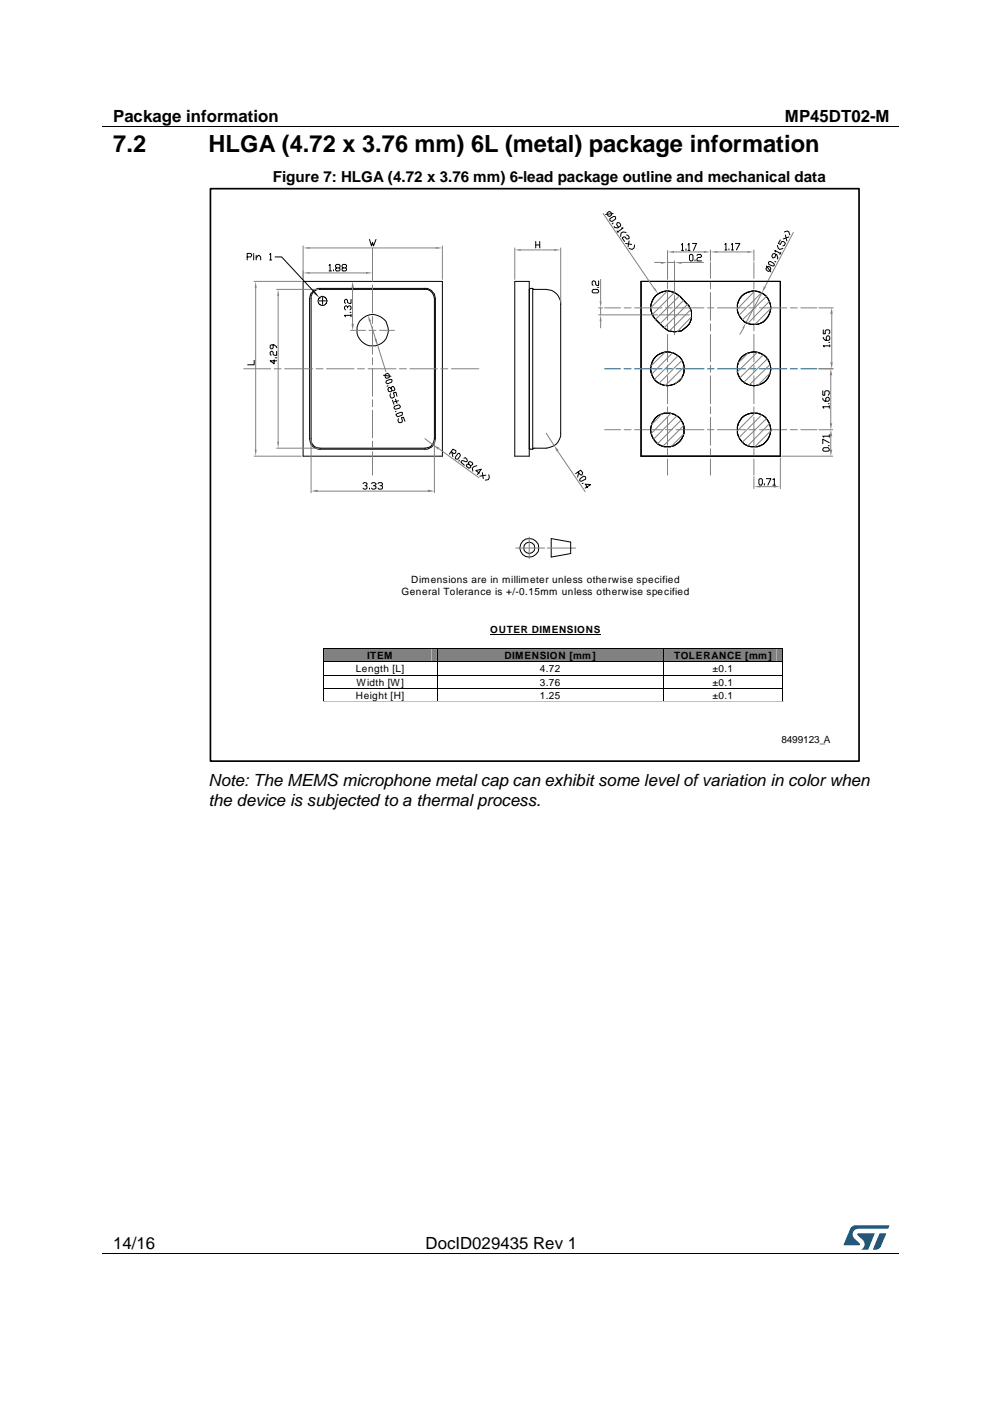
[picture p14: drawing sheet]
<svg xmlns="http://www.w3.org/2000/svg" width="210mm" height="297mm" viewBox="0 0 210 297" stroke-linecap="round" stroke-linejoin="round" font-family="sans-serif">
<defs><g id="words">
<g font-size="5">
<text x="23.7" y="31.9">7.2</text>
<text x="43.7" y="31.9">HLGA (4.72 x 3.76 mm) 6L (metal) package information</text>
</g>
<g font-size="3.5">
<text x="23.7" y="25.5">Package information</text>
<text x="164.3" y="25.5">MP45DT02-M</text>
<text x="43.7" y="164.5">Note: The MEMS microphone metal cap can exhibit some level of variation in color when</text>
<text x="43.7" y="168.6">the device is subjected to a thermal process.</text>
<text x="23.7" y="261.5">14/16</text>
<text x="89.1" y="261.5">DocID029435 Rev 1</text>
</g>
<text font-size="3.2" x="57.1" y="38">Figure 7: HLGA (4.72 x 3.76 mm) 6-lead package outline and mechanical data</text>
<g font-size="2.1">
<text x="84" y="124.6">General Tolerance is +/-0.15mm unless otherwise specified</text>
<text x="86.1" y="122">Dimensions are in millimeter unless otherwise specified</text>
<text x="76.9" y="137.9">ITEM</text>
<text x="102.7" y="132.5">OUTER DIMENSIONS</text>
<text x="105.6" y="137.9">DIMENSION [mm]</text>
<text x="141.2" y="137.9">TOLERANCE [mm]</text>
<text x="74.5" y="140.7">Length [L]</text>
<text x="74.7" y="143.5">Width [W]</text>
<text x="113" y="143.5">3.76</text>
<text x="113" y="140.7">4.72</text>
<text x="149.2" y="140.7">±0.1</text>
<text x="149.2" y="143.5">±0.1</text>
<text x="74.5" y="146.2">Height [H]</text>
<text x="113" y="146.2">1.25</text>
<text x="149.2" y="146.2">±0.1</text>
<text x="163.6" y="155.5">8499123_A</text>
</g>
</g></defs>
<path d="M21.5 26.5h166.7M21.5 262.4h166.7" fill="none" stroke="#000" stroke-width=".21"/>
<path d="M104.9 26.4h.1v.1h-.1zM61.6 262.3h.1v.2h-.1zM148 262.3h.1v.2h-.1z" fill="#000"/>
<g fill="#005288">
<path d="M178.2 256.9l.6-.4h.4h7l-.3 .7h-6.1a1.18 1.18 0 0 0-1.2 .7 1.18 1.18 0 0 0 .2 1.3l1.2 1.1v.3h-3.3z"/>
<path d="M184.2 258.2h1.3l-1 2.6a1.31 1.31 0 0 1-1.7 .7z"/>
<path d="M179.6 258.2h3.6l-1.5 3.4h-1.4a1.29 1.29 0 0 0 .4-2l-1.1-1.1z"/>
</g>
<g fill="none" stroke="#000" stroke-width=".21">
<path d="M63.5 58.9h29.1v36.6h-29.1zM107.8 58.9h3v36.6h-3zM65.7 60.8l.9-.4h22.4a2.1 2.1 0 0 1 2.2 2.1v29.3a2.13 2.13 0 0 1-2.2 2.2h-22a2.1 2.1 0 0 1-2.2-2.2v-29.3a1.99 1.99 0 0 1 .9-1.7zM65.7 61.1l.8-.5h22.5a1.96 1.96 0 0 1 2 1.9v29.3a1.96 1.96 0 0 1-2 2h-22a1.8 1.8 0 0 1-1.9-2v-29.8zM111.5 60.4h-.5l-.2 .2M111.5 60.4l.2 .2a10.8 10.8 0 0 1 3.8 .2 3.2 3.2 0 0 1 1.9 2.9v27a3 3 0 0 1-3 3.1h-2.7l-.2 .2M111.5 60.4v33.6M110.8 93.9l.7 .1"/>
<circle cx="78.1" cy="69.1" r="3.3"/>
</g>
<g fill="none" stroke="#818181" stroke-width=".21">
<path d="M63.5 51.5v7M64.8 51.9h26.5M78 51.9v4.8M78 57.4v1.5M78 59.6v5.9M92.6 51.5v7M51 77.2h5.7M57.4 77.2h1.5M59.6 77.2h5.9M66.2 77.2h1.4M68.4 77.2h5.7M73.4 69.1h3.1"/>
<path d="M74.9 77.2h1.4M77.1 77.2h5.8M77.3 69.1h1.4M78 66.2v1.5M78 68.4v5.8M78 74.9v1.5M78 77.1v5.8M79.5 69.1h3.1M83.6 77.2h1.5M85.8 77.2h5.8M92.3 77.2h1.5M94.5 77.2h5.8"/>
<path d="M78 83.7v1.4M78 85.9v5.7M78 92.3v1.5M78 94.5v5"/>
</g>
<g fill="#818181">
<path d="M63.5 51.9l1.3-.2v.4z"/>
<path d="M91.3 51.7l1.3 .2-1.3 .2z"/>
</g>
<path d="M77.4 50.1l.4 1.4 .2-.8 .2 .8 .5-1.4" fill="none" stroke="#000" stroke-width=".21"/>
<path d="M53.2 58.9h9.8M53.5 60.3v33.8M53.2 95.5h9.8" fill="none" stroke="#818181" stroke-width=".21"/>
<g fill="#818181">
<path d="M53.5 58.9l.2 1.4h-.4z"/>
<path d="M53.3 94.1h.4l-.2 1.4z"/>
</g>
<path d="M53.2 75.4v1h-1.3" fill="none" stroke="#000" stroke-width=".21"/>
<path d="M73.8 60.3v7.5" fill="none" stroke="#818181" stroke-width=".21"/>
<g fill="#818181">
<path d="M73.6 67.8h.5l-.3 1.3z"/>
<path d="M73.8 58.9l.3 1.4h-.5z"/>
</g>
<path d="M72.8 64.4l-.2-.4-.5 .2v.4l.3 .3M72.8 64.2l.3-.2 .4 .2v.4l-.2 .3M73.3 65.4h.2M73.5 65.8v.5M73.5 66h-1.4l.3 .3M73.5 62.7v.8h-.4l-.3-.2v-.4l-.4-.2-.3 .2v.4l.3 .2" fill="none" stroke="#000" stroke-width=".21"/>
<path d="M63.5 56.7v1.8M64.8 57.1h11.8M78 56.7v1.8" fill="none" stroke="#818181" stroke-width=".21"/>
<g fill="#818181">
<path d="M63.5 57.1l1.3-.2v.4z"/>
<path d="M76.6 56.9l1.4 .2-1.4 .2z"/>
</g>
<path d="M68.9 55.6l.2-.3v1.4M68.9 56.7h.5M69.8 56.5v.2M70.5 56.1l-.2-.2v-.3l.2-.3h.5l.2 .3v.3l-.2 .2h-.5l-.2 .4 .2 .2h.5l.2-.2-.2-.4M71.8 56.1l-.2-.2v-.3l.2-.3h.6l.2 .3v.3l-.2 .2h-.6l-.2 .4 .2 .2h.6l.2-.2-.2-.4" fill="none" stroke="#000" stroke-width=".21"/>
<path d="M107.8 51.9v6.6M109 52.3h7M117.4 51.9v11.4M77.5 67.3l3.3 10.5" fill="none" stroke="#818181" stroke-width=".21"/>
<g fill="#818181">
<path d="M107.8 52.3l1.2-.2v.4z"/>
<path d="M116 52.1l1.4 .2-1.4 .2z"/>
</g>
<g fill="none" stroke="#000" stroke-width=".21">
<path d="M112.2 50.5v1.4M112.2 51.3h.8M113 50.5v1.4M94.5 94.5l.5 .5 .3-.1 .2-.6-.7-.3-.7 1.1M94.6 94.6l.2 1M95.9 95l.3-.1 .2 .5-.5 .7h-.3l-.3-.1v-.3zM96.2 96.3l-.1 .2M97.1 95.9l.3-.1 .5 .6-.1 .2-1.1-.2-.2 .3 .7 .7M98.2 97.2l-.1-.4 .2-.2 .6 .2 .1 .4-.2 .2-.3 .1-.3-.3h-.3l-.3 .2 .2 .3 .4 .3 .4-.2-.1-.3M99.8 97.5l-.6 .2-.3 .3 .1 .6M100.4 99l-.8-.5 1.2-.3-.9 1.2M101 98.9l.2 1.3"/>
<path d="M101.7 99.5l-1.2 .2M102.4 99.4l.1 .6-.3 .4-.6 .1"/>
</g>
<path d="M89 91.8l1.7 1.4M91.9 93.9l8.4 6.1" fill="none" stroke="#818181" stroke-width=".21"/>
<path d="M90.7 93.2l1.3 .5-.3 .4z" fill="#818181"/>
<path d="M65.1 92.2v10.9M91 92.2v10.9M66.5 102.8h23.1" fill="none" stroke="#818181" stroke-width=".21"/>
<g fill="#818181">
<path d="M65.1 102.8l1.4-.3v.5z"/>
<path d="M89.6 102.5l1.4 .3-1.4 .2z"/>
</g>
<path d="M76 101.2l.2-.2h.4l.2 .2-.2 .4h-.2M76.6 101.6l.2 .3v.3l-.2 .2h-.4l-.2-.2M77.4 102.2v.2M77.8 101.2l.2-.2h.4l.3 .2v.2l-.5 .2M78.4 101.6l.3 .3v.3l-.3 .2h-.4l-.2-.2M79.1 101.2l.3-.2h.5l.2 .2-.2 .4h-.3M79.9 101.6l.2 .3v.3l-.2 .2h-.5l-.3-.2" fill="none" stroke="#000" stroke-width=".21"/>
<g fill="#818181">
<path d="M77.1 66l.6 1.2-.4 .2z"/>
<path d="M78.4 71l.4-.1 .2 1.4z"/>
</g>
<path d="M57.9 60.6h8.8M58.2 61.9v30.6M57.9 93.8h8.8" fill="none" stroke="#818181" stroke-width=".21"/>
<g fill="#818181">
<path d="M58.2 60.6l.2 1.3h-.4z"/>
<path d="M58 92.5h.4l-.2 1.3z"/>
</g>
<g fill="none" stroke="#000" stroke-width=".21">
<path d="M134.2 58.9h29.2v36.6h-29.2zM57.2 72.2v.6l-.4 .2-.2-.2v-.4l.2-.2h.6l.5 .4v.2M57.4 75.3v.8l-.8-.6h1.3M57.6 74.9h.3M57.9 73.5v.9h-.5l-.4-.9-.4 .2v.5l.2 .2M137.3 61.9a3.5 3.5 0 0 1 5 0l1.4 1.6a3.4 3.4 0 0 1-.5 5.3l-.5 .4a3.9 3.9 0 0 1-3.9-.8 5.6 5.6 0 0 1-2.6-4 4.1 4.1 0 0 1 1.1-2.5zM137.3 87.4a3.6 3.6 0 0 1 4.8-.1 3.6 3.6 0 0 1 .5 4.9 3.6 3.6 0 0 1-4.8 .8 3.7 3.7 0 0 1-.5-5.6zM155.3 87.4a3.6 3.6 0 0 1 5.1 0 3.6 3.6 0 0 1 0 5.1 3.6 3.6 0 0 1-5.1 0 3.8 3.8 0 0 1 0-5.1z"/>
<circle cx="139.7" cy="77.2" r="3.5"/>
<circle cx="157.9" cy="77.2" r="3.5"/>
<circle cx="157.9" cy="64.5" r="3.5"/>
</g>
<g fill="none" stroke="#818181" stroke-width=".21">
<path d="M139.8 54.9v3.4M139.8 59v1.5M148.8 54.9v3.4M148.8 59v1.5M157.9 54.9v3.4M157.9 59v1.5M139.8 61.2v5.9M139.8 67.8v1.4M139.8 70v5.7M139.8 76.5v1.4M139.8 78.7v5.8M148.8 61.2v5.9"/>
<path d="M148.8 67.8v1.4M148.8 70v5.7M148.8 76.5v1.4M148.8 78.7v5.8M157.9 61.2v5.9M157.9 67.8v1.4M157.9 70v5.7M157.9 76.5v1.4M157.9 78.7v5.8M171.4 64.4h3.1M171.4 77.2h3.1M174.2 65.7v10.1"/>
<path d="M139.8 85.1v1.5M139.8 87.3v5.9M139.8 93.9v1.5M139.8 96.1v3.4M148.8 85.1v1.5M148.8 87.3v5.9M148.8 93.9v1.5M148.8 96.1v3.4M157.9 85.1v1.5M157.9 87.3v5.9M157.9 93.9v1.5M157.9 96.1v3.4"/>
</g>
<path d="M126.6 77.2h3.3M130.7 77.2h1.4M132.9 77.2h5.7M139.4 77.2h1.4M141.5 77.2h5.9M148.1 77.2h1.4M150.2 77.2h5.9M156.8 77.2h1.5M159 77.2h5.8M165.5 77.2h1.4M167.7 77.2h3.3" fill="none" stroke="#0ff" stroke-width=".21"/>
<g fill="#818181">
<path d="M174.2 64.4l.2 1.3h-.6z"/>
<path d="M173.8 75.8h.6l-.2 1.4z"/>
</g>
<path d="M137.3 66.8l1.5 1.6M172.4 69v.9h.4v-.7l.2-.2h.5l.2 .2v.5l-.2 .2M172.4 70.6v.2l.4 .4h.7l.2-.2v-.4l-.2-.3h-.3l-.2 .3v.6M173.5 71.7h.2M173.7 72.4h-1.3l.2 .2M173.7 72.2v.4" fill="none" stroke="#000" stroke-width=".21"/>
<path d="M138.1 65.9h6.3M171.4 77.2h3M174 78.6v10M171.4 89.9h3" fill="none" stroke="#818181" stroke-width=".21"/>
<g fill="#818181">
<path d="M174 77.2l.3 1.4h-.6z"/>
<path d="M173.7 88.6h.6l-.3 1.3z"/>
</g>
<path d="M172.3 81.8v.9h.4v-.7l.2-.2h.5l.2 .2v.4l-.2 .3M172.3 83.4v.2l.4 .4h.7l.2-.2v-.4l-.2-.3-.5 .3v.6M173.4 84.5h.2M173.6 84.9v.5M173.6 85.1h-1.3l.2 .3" fill="none" stroke="#000" stroke-width=".21"/>
<path d="M148.8 52.3v2.3M150.2 52.7h6.3M157.9 52.3v2.3" fill="none" stroke="#818181" stroke-width=".21"/>
<g fill="#818181">
<path d="M148.8 52.7l1.4-.2v.4z"/>
<path d="M156.5 52.5l1.4 .2-1.4 .2z"/>
</g>
<path d="M151.8 51.2l.2-.2v1.3M151.8 52.3h.4M152.6 52.1v.2M153.2 51.2l.2-.2v1.3M153.2 52.3h.4M154 51h.9l-.7 1.3" fill="none" stroke="#000" stroke-width=".21"/>
<path d="M139.8 52.4v2.2M141.1 52.7h6.3M141.2 61.8v8.3" fill="none" stroke="#818181" stroke-width=".21"/>
<g fill="#818181">
<path d="M147.4 52.5l1.4 .2-1.4 .2z"/>
<path d="M139.8 52.7l1.3-.2v.4z"/>
</g>
<path d="M142.7 51.3l.2-.3v1.4M142.7 52.4h.4M143.6 52.1v.3M144.1 51.3l.2-.3v1.4M144.1 52.4h.4M145 51h.8l-.6 1.4" fill="none" stroke="#000" stroke-width=".21"/>
<g fill="none" stroke="#818181" stroke-width=".21">
<path d="M137.1 54.9h1.3M139.8 54.6v3.9M139.8 54.9h1.4M141.2 54.6v6.9M142.7 54.9h4.6M126.6 89.9h3.3M130.7 89.9h1.4M132.9 89.9h5.7M139.4 89.9h1.4M141.5 89.9h5.9M148.1 89.9h1.4M150.2 89.9h5.9"/>
<path d="M156.8 89.9h1.5M159 89.9h5.8M165.5 89.9h1.4M167.7 89.9h3.3"/>
</g>
<g fill="#818181">
<path d="M138.4 54.8l1.4 .1-1.4 .3z"/>
<path d="M141.2 54.9l1.5-.1v.4z"/>
</g>
<path d="M144.4 53.5l.2-.2h.3l.2 .2v.9l-.2 .2h-.3l-.2-.2zM145.5 54.4v.2M145.9 53.5l.2-.2h.6l.2 .2-.2 .4h-.6l-.2 .3v.4h1" fill="none" stroke="#000" stroke-width=".21"/>
<path d="M125.8 58.5v4.6M125.3 65.9h12.4M125.3 64.4h.9M125.8 64.4v1.5M125.8 67.3v1.3" fill="none" stroke="#818181" stroke-width=".21"/>
<g fill="#818181">
<path d="M125.8 65.9l.2 1.4h-.4z"/>
<path d="M125.6 63.1h.4l-.2 1.3z"/>
</g>
<g fill="none" stroke="#000" stroke-width=".21">
<path d="M125.3 58.8v.9h-.4l-.2-.2v-.5l-.3-.2-.4 .2v.5l.2 .2M160.5 55.7l.9 1.2M160.6 55.9l.4-.1 .3 .2 .1 .3-.2 .4-.3 .1-.3-.2-.2-.3zM160.9 54.9l.4-.2 .7 .4v.6l-1-.4zM162.2 54.7l.3 .1M162.3 52.7l-.1-.3 1.2 .6M162.5 53.3l-.3 .6h-.5l-.1-.3 .2-.4 .3-.2 .6 .4 .2 .6-.1 .2M162.8 51.4l.2 .6 .3 .2 .6-.2M163.4 50.2l-.4 .8 .4 .2 .3-.7h.3l.4 .5-.2 .4-.3 .1M163.5 52.8l-.2 .5M164.2 48.6l.7-.3 .3 .3 .2 .6M164.4 49.2l.4 1.2"/>
<path d="M165.2 49.6l-1.2 .4M124.2 60.6h.9l.2 .5-.2 .2h-.9l-.2-.2zM125.1 60.2h.2"/>
</g>
<path d="M166.1 48.7l-5.9 11.4M155.7 68.7l-.8 1.3M159.5 61.3l-3.3 6.3" fill="none" stroke="#818181" stroke-width=".21"/>
<g fill="#818181">
<path d="M156.2 67.6l-.4 1.2-.3-.2z"/>
<path d="M159.9 59.9l.5 .3-.9 1.1z"/>
</g>
<g fill="none" stroke="#000" stroke-width=".21">
<path d="M127.1 44.6l.4-.3 .4 .1 .2 .6-.5 .3-.3-.1zM127.8 45.7l.7-.4h.3l.1 .2v.3l-.7 .6-.6-.4zM128.4 46.7l-.2 .2M128.4 44.7l-1.6 .2M128.6 47.4l.1 .2 .6 .1 .6-.4-.2-.6-.4-.1-.2 .4 .4 .6M129.2 48.3l.2 .4M130.2 47.7h.3l-1.2 .9M131 51l1.2 .2M131.1 48.7l-.6-.1-.4 .2-.2 .7M131.2 49.2l.3 .1 .2 .6-.5 .1-.3-.4-.6 .2 .5 .7M131.7 50.4l-.2 1.3M132.9 51.3l-.1 .6-.5 .3-.6-.2"/>
<path d="M134.2 58.9h29.2v36.6h-29.2zM80.3 78.6l1.6 .2M80.7 78.3l.4-.2 .3 .2v.8h-.7zM80.9 79.7l.9-.3 .3 .1-.1 .5-.9 .3-.3-.2zM137.3 61.9a3.5 3.5 0 0 1 5 0l1.4 1.6a3.4 3.4 0 0 1-.5 5.3l-.5 .4a3.9 3.9 0 0 1-3.9-.8 5.6 5.6 0 0 1-2.6-4 4.1 4.1 0 0 1 1.1-2.5zM81.2 80.7l-.2 .2M81.8 82.4v.7l.3 .3 .5-.5-.2-.7 .5-.1 .2 .8M81.9 81.3l.4-.4 .4 .6-.2 .3h-.2l-.8-.7-.3 .4 .1 .4 .6 .1 .2-.3M82.2 83.8l.3 .8M82.6 85l.9-.3 .3 .4-.2 .3-.8 .3-.3-.4zM82.8 83.6l.3 .8M82.9 86.8l1.1-.5 .3 .1-.1 .5-.9 .3z"/>
<path d="M82.9 86.1l-.1 .1M83.4 83.9l-.8 .2M83.4 87.6v.8h.8l.1-.3-.2-.7 .4-.1 .3 .9M137.3 87.4a3.6 3.6 0 0 1 4.8-.1 3.6 3.6 0 0 1 .5 4.9 3.6 3.6 0 0 1-4.8 .8 3.7 3.7 0 0 1-.5-5.6zM155.3 87.4a3.6 3.6 0 0 1 5.1 0 3.6 3.6 0 0 1 0 5.1 3.6 3.6 0 0 1-5.1 0 3.8 3.8 0 0 1 0-5.1z"/>
<circle cx="139.7" cy="77.2" r="3.5"/>
<circle cx="157.9" cy="77.2" r="3.5"/>
<circle cx="157.9" cy="64.5" r="3.5"/>
</g>
<g fill="none" stroke="#818181" stroke-width=".21">
<path d="M126.3 44.7l10.6 15.7M126.6 77.2h3.3M126.6 64.4h3.3M130.7 77.2h1.4M130.7 64.4h1.4M132.9 77.2h5.7M132.9 64.4h5.7M139.2 73.7l-3 3M139.4 77.2h1.4M139.4 64.4h1.4M139.8 60.9l-3.6 3.5M140.8 73.8l-4.4 4.5"/>
<path d="M141.2 61.2l-4.7 4.7M141.5 77.2h5.9M141.5 64.4h5.9M142 74.5l-4.9 4.9M142.3 61.9l-5 4.9M142.8 79l-1.4 1.2M142.8 75.4l-4.8 4.8M143.1 62.9l-4.9 4.9M143.2 76.8l-4 3.9M144 63.7l-5 4.9M144.6 64.9l-4.4 4.3M144.7 66.4l-2.8 3"/>
<path d="M148.1 77.2h1.4M148.1 64.4h1.4M150.2 77.2h5.9M150.2 64.4h5.9M156.6 74l-2 1.9M156.8 77.2h1.5M156.8 64.4h1.5M158.1 60.9l-3.7 3.7M158.6 73.7l-4.2 4.1M159 77.2h5.8M159 64.4h5.8M159.5 61.2l-4.8 4.8"/>
<path d="M159.8 74.3l-4.9 4.8M160.5 62l-5 4.9M160.7 75.1l-4.9 4.9M161.1 63.1l-4.5 4.6M161.3 76.3l-4.4 4.2M161.3 78l-2.6 2.6M161.4 64.5l-3.3 3.4M165.5 77.2h1.4M165.5 64.4h1.4M167.7 77.2h3.3M167.7 64.4h3.3M138.6 86.6l-2.2 2.3"/>
<path d="M140.5 86.5l-4.2 4.3M141.8 87l-5 4.9M142.6 88l-4.9 4.9M143.1 90.9l-2.5 2.5M143.1 89.1l-4.3 4.3M158.1 86.5l-3.7 3.7M159.5 86.8l-4.8 4.8M160.5 87.6l-5 5M161.1 88.7l-4.5 4.6M161.4 90.2l-3.3 3.3"/>
</g>
<path d="M136.8 60.5l.4-.2 .6 1.2z" fill="#818181"/>
<path d="M114.4 90.7l1.6 2.6M116.8 94.4l5.7 8.5" fill="none" stroke="#818181" stroke-width=".21"/>
<path d="M121.1 98.8l.4 .6h.4l.1-.5-.4-.5-1.1 .7M121.2 98.9l-.2 1M121.5 100.2l.7-.5 .4 .2v.4l-.8 .4h-.3zM122.1 101.1l-.2 .1M123 102.1l-.5-.8 1.2 .1-1.2 .8" fill="none" stroke="#000" stroke-width=".21"/>
<path d="M116 93.3l1 .9-.4 .3z" fill="#818181"/>
<path d="M157.9 99.8v2.5M163.4 95.9v6.4M159.2 101.9h2.8" fill="none" stroke="#818181" stroke-width=".21"/>
<g fill="#818181">
<path d="M157.9 101.9l1.3-.3v.5z"/>
<path d="M162 101.6l1.4 .3-1.4 .2z"/>
</g>
<path d="M158.9 100.4l.2-.2h.3l.2 .2v.8l-.2 .3h-.3l-.2-.3zM160 101.2v.3M160.5 100.2h.9l-.6 1.3M161.8 100.4l.3-.2v1.3M161.8 101.5h.5" fill="none" stroke="#000" stroke-width=".21"/>
<path d="M163.7 95.5h10.7M174 91.3v2.8" fill="none" stroke="#818181" stroke-width=".21"/>
<g fill="#818181">
<path d="M173.7 94.1h.6l-.3 1.4z"/>
<path d="M174 89.9l.3 1.4h-.6z"/>
</g>
<g fill="none" stroke="#000" stroke-width=".21">
<path d="M51.8 53.8h.7l.2-.5-.2-.3h-.7v1.4M53.1 53v.3M53.1 53.5v.9M53.6 54l.5-.5h.2l.3 .3v.6M53.6 53.5v.9M56.5 53.3l.2-.3v1.4M56.5 54.4h.4M57.6 53.8h1.4l7 7.5M66.7 62.5h.1a.91 .91 0 0 1 1.2-.3 .91 .91 0 0 1 .3 1.3 .91 .91 0 0 1-1.2 .3h-.1a1.36 1.36 0 0 1-.3-1.3zM66.8 63h1.4M67.5 62.2v1.5M172.5 93.7h.9l.2 .5-.2 .2h-.9l-.2-.2z"/>
<path d="M173.4 93.3h.2M173.6 91v.5M173.6 91.3h-1.3l.2 .2M173.6 92.7l-1.3-.8v1M115.4 112.7l4.1 .8v2.4l-4.1 .7zM102.7 132.9h23.2"/>
<circle cx="110.8" cy="114.7" r="1.17"/>
<circle cx="110.8" cy="114.7" r="1.97"/>
</g>
<path d="M65.8 61.4l.3-.2 .8 1.1z" fill="#000"/>
<path d="M108 114.7h6.1M110.8 112.4v4.5M114.6 114.7h5.9" fill="none" stroke="#818181" stroke-width=".21"/>
<g fill="#818181">
<path d="M69 135.8h21.3v2.6h-21.3z"/>
<path d="M92.7 135.8h45.1v2.6h-45.1z"/>
<path d="M140.2 135.8h22.4v2.6h-22.4z"/>
<path d="M90.3 135.8h1.2v2.6h-1.2zM67.9 135.8h1.1v2.6h-1.1z"/>
<path d="M137.8 135.8h1.1v2.6h-1.1zM91.6 135.8h1.1v2.6h-1.1z"/>
<path d="M162.6 135.8h1.2v2.6h-1.2zM139 135.8h1.2v2.6h-1.2z"/>
</g>
<g fill="#000">
<path d="M67.8 135.7l.1 .1zM67.8 138.4l.1 .3zM91.5 135.7l.1 .1zM91.5 138.4l.1 .3zM138.9 135.7l.1 .1zM138.9 138.4l.1 .3zM163.8 135.7l.1 .1zM163.8 138.4l.1 .3zM67.8 141.3l.1 .1zM67.8 144l.1 .1zM91.5 141.3l.1 .1zM91.5 144l.1 .1z"/>
<path d="M138.9 141.3l.1 .1zM138.9 144l.1 .1zM163.8 141.3l.1 .1zM163.8 144l.1 .1z"/>
</g>
<g fill="none" stroke="#000" stroke-width=".21">
<path d="M67.8 135.8v2.6M67.8 138.7v2.6M67.9 135.8h23.6M67.9 138.5h23.6M91.5 135.8v2.6M91.5 138.7v2.6M91.6 135.8h47.3M91.6 138.5h47.3M139 135.8v2.6M139 138.7v2.6M139 135.8h24.8M139 138.5h24.8"/>
<path d="M163.9 135.8v2.6M163.9 138.7v2.6M67.8 141.4v2.6M67.8 144.1v2.7M67.9 141.3h23.6M67.9 144h23.6M67.9 146.8h23.6M91.5 141.4v2.6M91.5 144.1v2.7M91.6 141.3h47.3M91.6 144h47.3M91.6 146.8h47.3"/>
<path d="M139 141.4v2.6M139 144.1v2.7M139 141.3h24.8M139 146.8h24.8M139 144h24.8M163.9 141.4v2.6M163.9 144.1v2.7"/>
</g>
<path d="M44.1 39.5h135.8v119.8h-135.8z" fill="none" stroke="#000" stroke-width=".35"/>
<use href="#words"/>
</svg>
